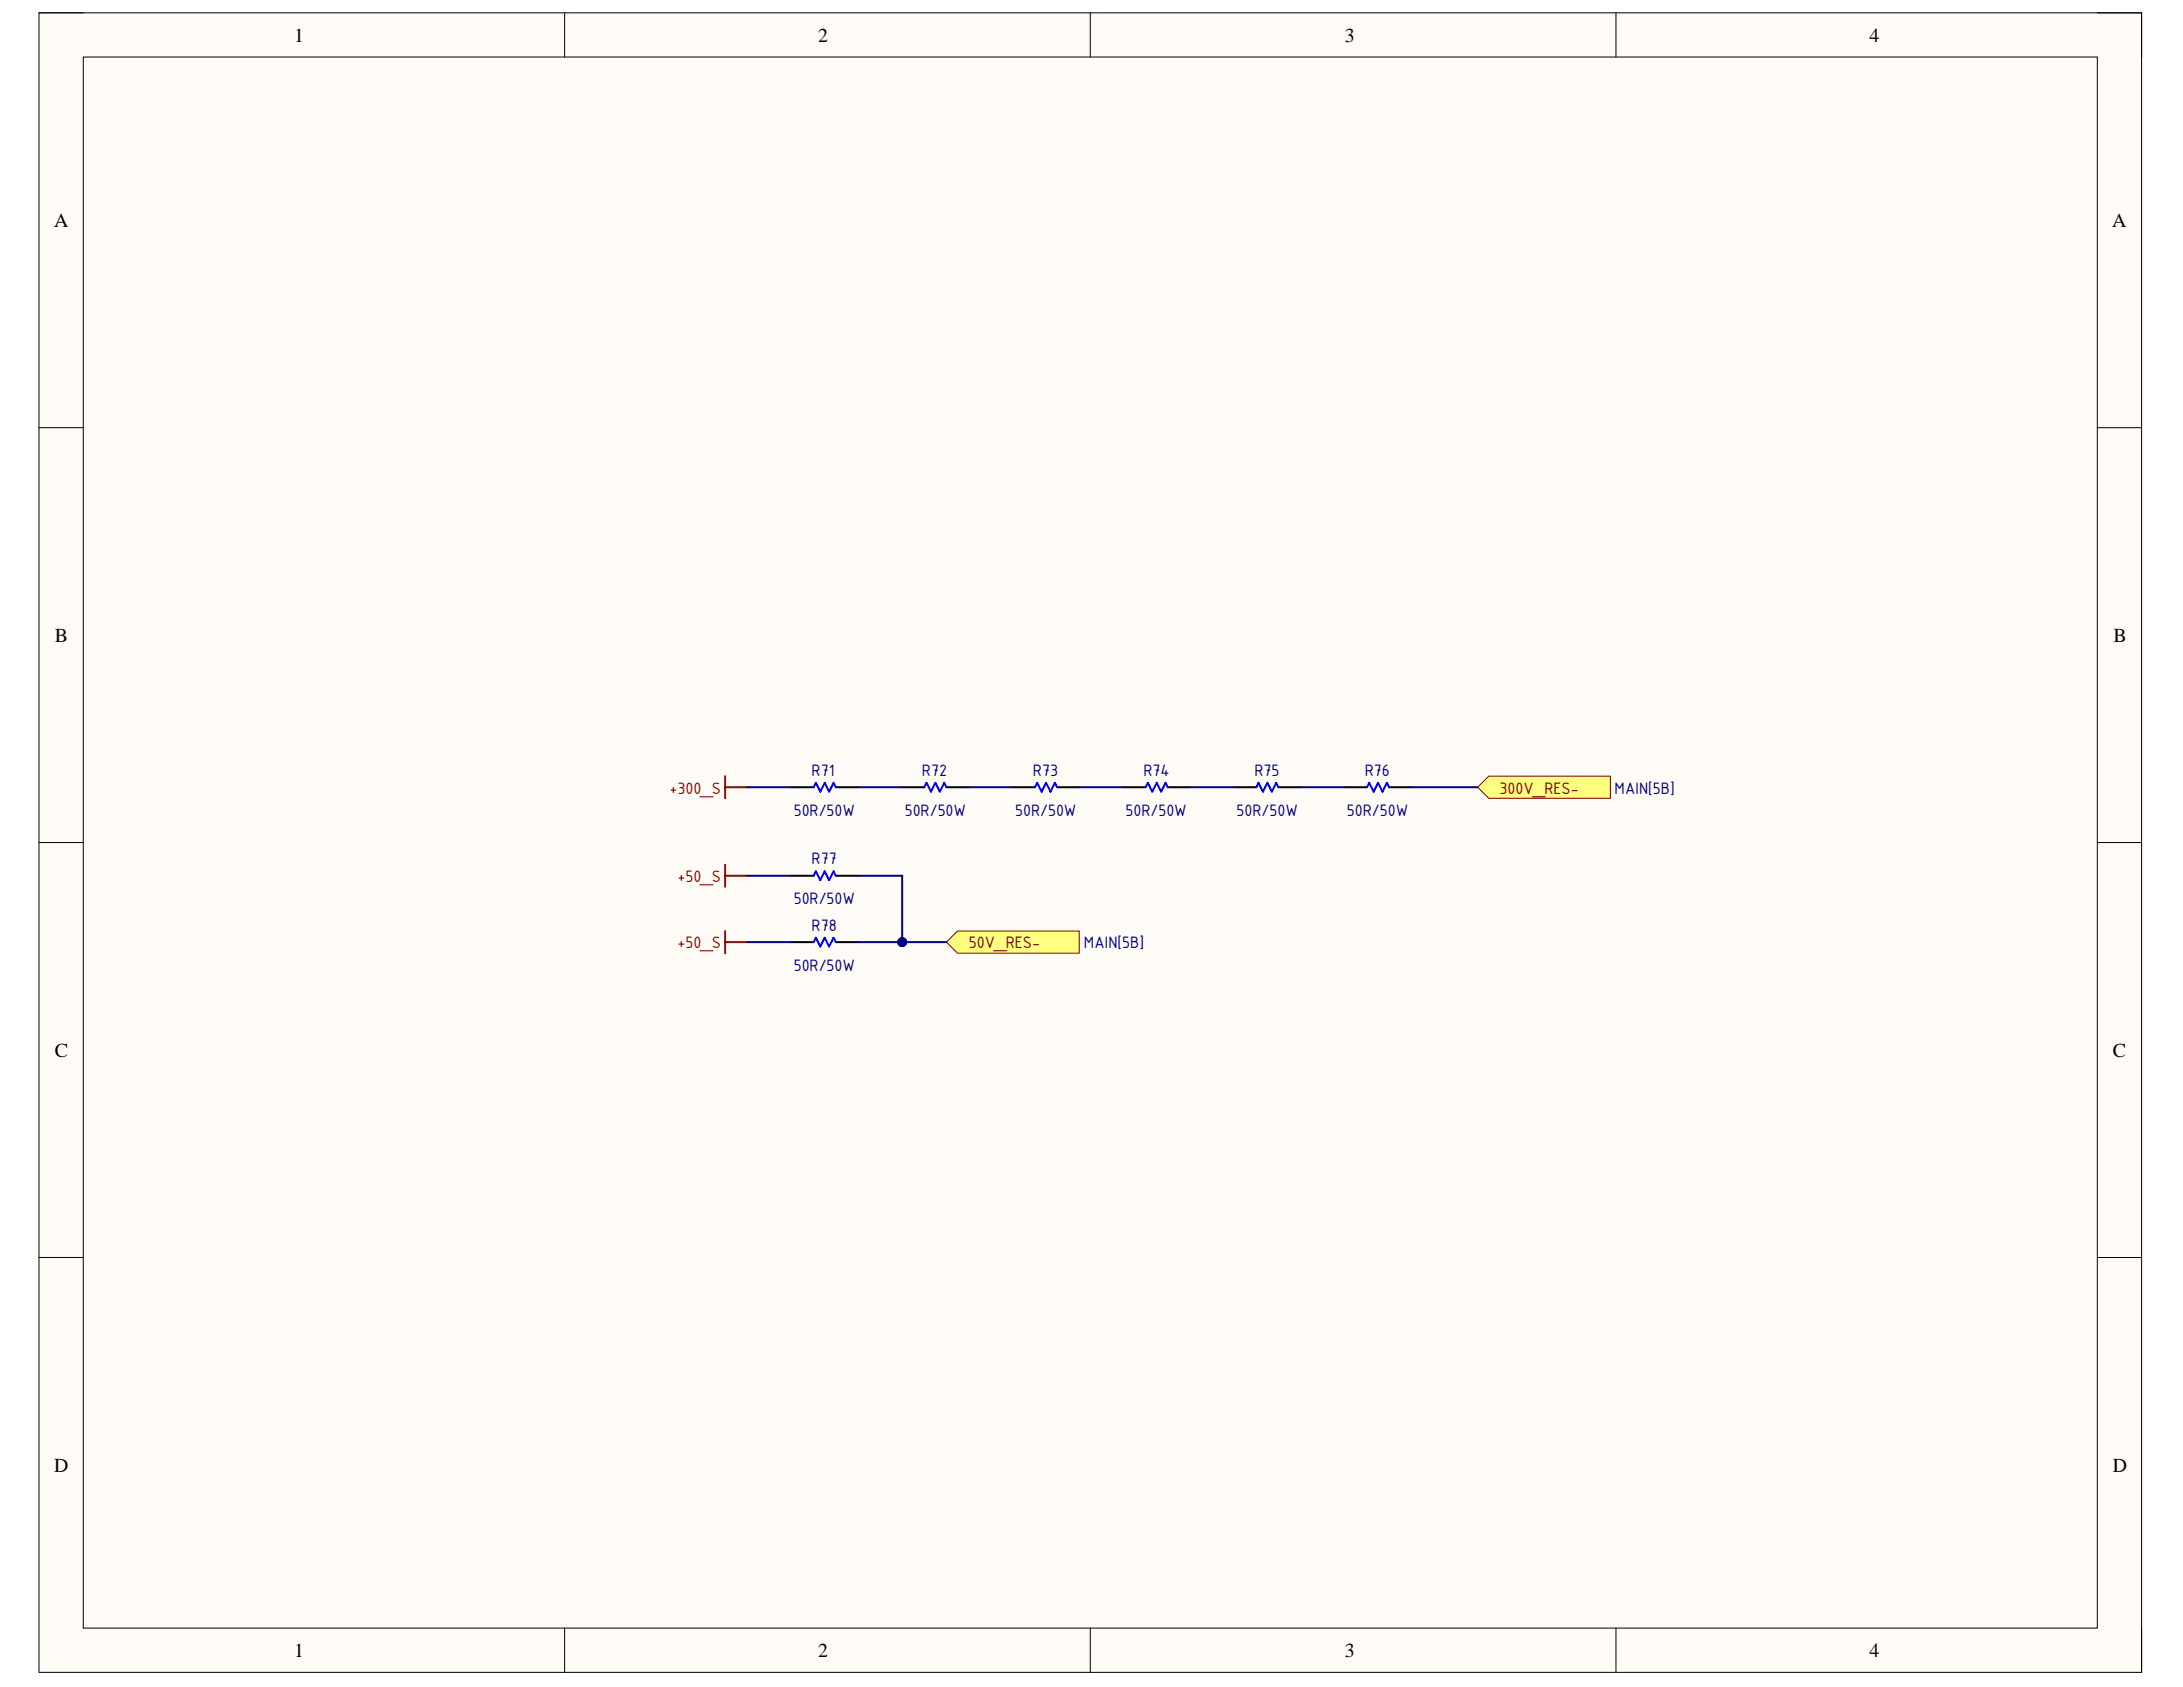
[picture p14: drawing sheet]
<svg xmlns="http://www.w3.org/2000/svg" width="279mm" height="216mm" viewBox="0 0 279 216" stroke-linecap="round" stroke-linejoin="round" font-family="sans-serif">
<defs><g id="words">
<g font-size="2.5">
<text x="37.6" y="5.3">1</text>
<text x="104.7" y="5.3">2</text>
<text x="172.1" y="5.3">3</text>
<text x="239.3" y="5.3">4</text>
<text x="6.9" y="29">A</text>
<text x="270.3" y="29">A</text>
<text x="7" y="82.1">B</text>
<text x="270.5" y="82.1">B</text>
<text x="7" y="135.2">C</text>
<text x="270.4" y="135.2">C</text>
<text x="6.9" y="188.3">D</text>
<text x="270.4" y="188.3">D</text>
<text x="37.6" y="212.1">1</text>
<text x="104.7" y="212.1">2</text>
<text x="172.1" y="212.1">3</text>
<text x="239.3" y="212.1">4</text>
</g>
<g font-size="2.3" fill="#800000">
<text x="85.7" y="101.6">+300_S</text>
<text x="191.9" y="101.6">300V_RES-</text>
<text x="86.7" y="112.9">+50_S</text>
<text x="86.7" y="121.3">+50_S</text>
<text x="124" y="121.3">50V_RES-</text>
</g>
<g font-size="2.3" fill="#000080">
<text x="103.9" y="99.3">R71</text>
<text x="118" y="99.3">R72</text>
<text x="132.2" y="99.3">R73</text>
<text x="146.3" y="99.3">R74</text>
<text x="160.5" y="99.3">R75</text>
<text x="174.7" y="99.3">R76</text>
<text x="206.6" y="101.6">MAIN[5B]</text>
<text x="101.6" y="104.4">50R/50W</text>
<text x="115.8" y="104.4">50R/50W</text>
<text x="129.9" y="104.4">50R/50W</text>
<text x="144.1" y="104.4">50R/50W</text>
<text x="158.3" y="104.4">50R/50W</text>
<text x="172.4" y="104.4">50R/50W</text>
<text x="103.9" y="110.6">R77</text>
<text x="101.6" y="115.7">50R/50W</text>
<text x="103.9" y="119.2">R78</text>
<text x="101.6" y="124.2">50R/50W</text>
<text x="138.7" y="121.3">MAIN[5B]</text>
</g>
</g></defs>
<path d="M5 1.6h269.1v212.4h-269.1z" fill-rule="evenodd" fill="#fffcf8"/>
<path d="M5 1.6h269.1v212.4h-269.1z" fill="none" stroke="#000" stroke-width=".13"/>
<path d="M10.7 7.3h257.7v201.1h-257.7z" fill-rule="evenodd" fill="#fffcf8"/>
<g fill="none" stroke="#000" stroke-width=".13">
<path d="M5 1.6h5.7M10.7 7.3h257.7v201.1h-257.7zM72.3 1.6v5.7M139.5 1.6v5.7M206.8 1.6v5.7M268.4 1.6h5.7v5.7M5 54.7h5.7M268.4 54.7h5.7M5 107.8h5.7M268.4 107.8h5.7M5 160.9h5.7M268.4 160.9h5.7"/>
<path d="M72.3 208.4v5.6M139.5 208.4v5.6M206.8 208.4v5.6M274.1 208.4v5.6"/>
</g>
<path d="M92.8 99.3v2.9M92.8 100.7h2.8" fill="none" stroke="#800000" stroke-width=".25"/>
<path d="M189.1 100.7l1.4-1.4h15.6v2.9h-15.6z" fill-rule="evenodd" fill="#ffff80"/>
<path d="M189.1 100.7l1.4-1.4h15.6v2.9h-15.6z" fill="none" stroke="#800000" stroke-width=".13"/>
<path d="M101.3 112.1h2.8M107 112.1h2.8M101.3 120.6h2.8M107 120.6h2.8" fill="none" stroke="#000" stroke-width=".25"/>
<path d="M104.1 112.1l.3-.6 .6 1.1 .6-1.1 .5 1.1 .6-1.1 .3 .6M104.1 120.6l.3-.6 .6 1.1 .6-1.1 .5 1.1 .6-1.1 .3 .6" fill="none" stroke="#00f" stroke-width=".25"/>
<path d="M92.8 110.7v2.8M92.8 119.2v2.8M92.8 112.1h2.8M92.8 120.6h2.8" fill="none" stroke="#800000" stroke-width=".25"/>
<path d="M121.1 120.6l1.4-1.4h15.6v2.8h-15.6z" fill-rule="evenodd" fill="#ffff80"/>
<path d="M121.1 120.6l1.4-1.4h15.6v2.8h-15.6z" fill="none" stroke="#800000" stroke-width=".13"/>
<path d="M101.3 100.7h2.8M107 100.7h2.8M115.5 100.7h2.8M121.1 100.7h2.9M129.6 100.7h2.9M135.3 100.7h2.8M143.8 100.7h2.8M149.5 100.7h2.8M158 100.7h2.8M163.6 100.7h2.9M172.1 100.7h2.9M177.8 100.7h2.8" fill="none" stroke="#000" stroke-width=".25"/>
<path d="M104.1 100.7l.3-.5 .6 1.1 .6-1.1 .5 1.1 .6-1.1 .3 .5M118.3 100.7l.3-.5 .6 1.1 .5-1.1 .6 1.1 .6-1.1 .2 .5M132.5 100.7l.2-.5 .6 1.1 .6-1.1 .5 1.1 .6-1.1 .3 .5M146.6 100.7l.3-.5 .6 1.1 .5-1.1 .6 1.1 .6-1.1 .3 .5M160.8 100.7l.3-.5 .5 1.1 .6-1.1 .6 1.1 .5-1.1 .3 .5M175 100.7l.2-.5 .6 1.1 .6-1.1 .5 1.1 .6-1.1 .3 .5" fill="none" stroke="#00f" stroke-width=".25"/>
<path d="M95.6 100.7h5.7M95.6 112.1h5.7M180.6 100.7h8.5M95.6 120.6h5.7M109.8 120.6h11.3" fill="none" stroke="#000080" stroke-width=".25"/>
<circle cx="115.5" cy="120.6" r=".57" fill="#000080"/>
<circle cx="115.5" cy="120.6" r=".57" fill="none" stroke="#000080" stroke-width=".13"/>
<path d="M109.8 112.1h5.7v8.5" fill="none" stroke="#000080" stroke-width=".25"/>
<circle cx="115.5" cy="120.6" r=".57" fill="#000080"/>
<circle cx="115.5" cy="120.6" r=".57" fill="none" stroke="#000080" stroke-width=".13"/>
<path d="M109.8 100.7h5.7M124 100.7h5.6M138.1 100.7h5.7M152.3 100.7h5.7M166.5 100.7h5.6" fill="none" stroke="#000080" stroke-width=".25"/>
<use href="#words"/>
</svg>
